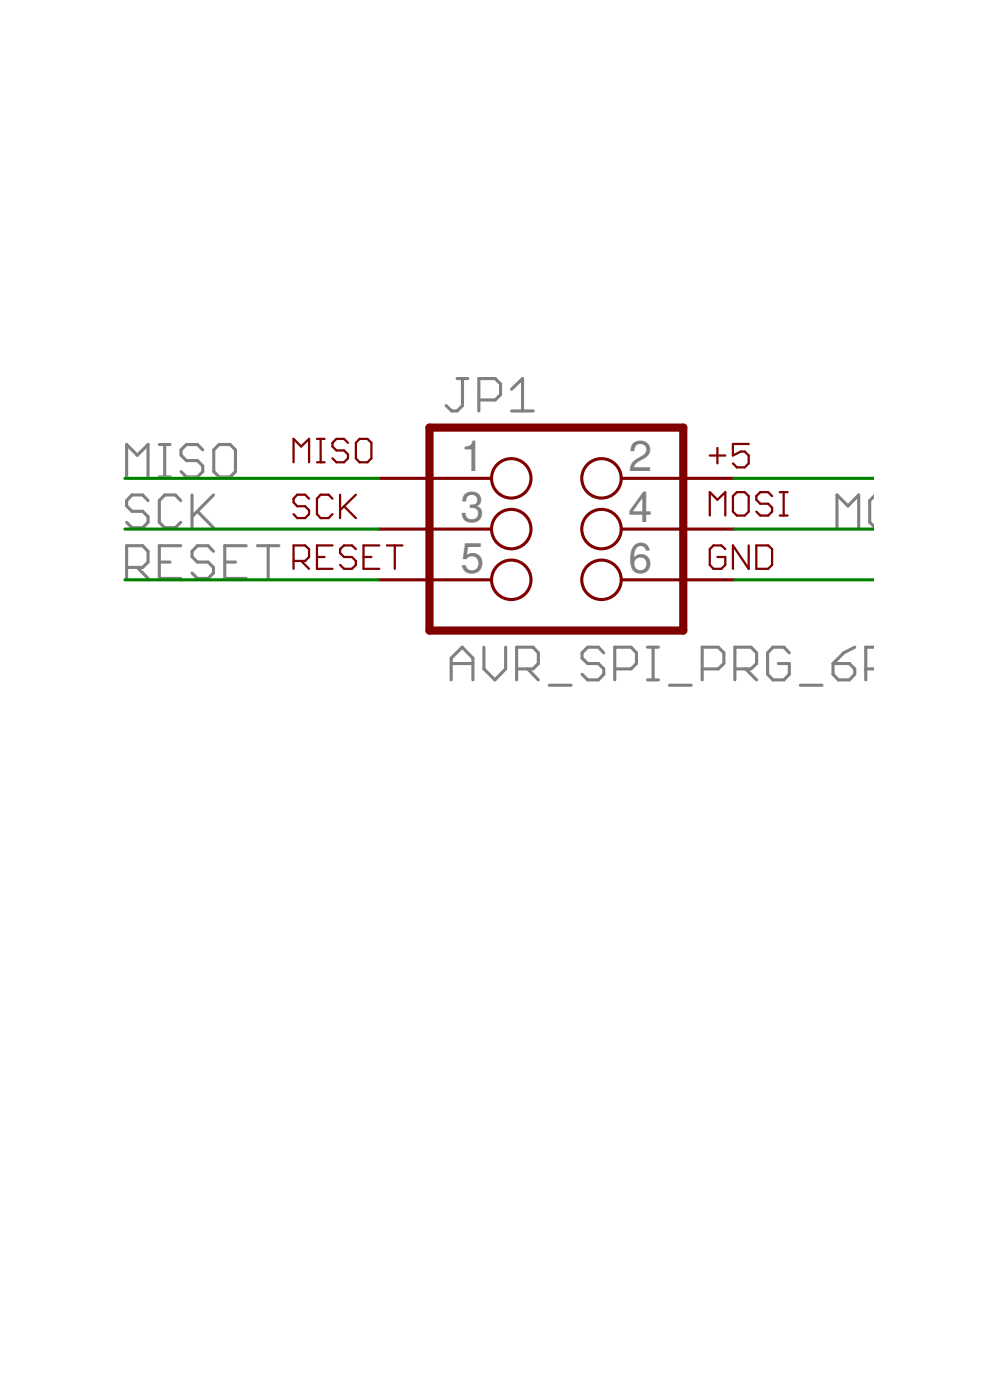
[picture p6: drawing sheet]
<svg xmlns="http://www.w3.org/2000/svg" width="74mm" height="105mm" viewBox="0 0 74 105" stroke-linecap="round" stroke-linejoin="round" font-family="sans-serif">
<defs><g id="words">
<g font-size="3.2" fill="#808080">
<text x="34.6" y="35.4">1</text>
<text x="47.2" y="35.4">2</text>
<text x="34.6" y="39.2">3</text>
<text x="47.2" y="39.2">4</text>
<text x="34.6" y="43">5</text>
<text x="47.2" y="43">6</text>
</g>
</g></defs>
<g fill="none" stroke="#808080" stroke-width=".23">
<path d="M9.5 35.8v-2.4l.8 .8 .8-.8v2.4M11.1 37.6l-.4-.4h-.8l-.4 .4v.4l.4 .4h.8l.4 .4v.4l-.4 .4h-.8l-.4-.4M12 35.8h.8M12 33.4h.8M12.4 33.4v2.4M13.6 37.6l-.4-.4h-.8l-.4 .4v1.6l.4 .4h.8l.4-.4M14.4 37.2v2.4M14.8 38.4l1.2 1.2M15.2 33.8l-.4-.4h-.8l-.4 .4v.4l.4 .4h.8l.4 .4v.4l-.4 .4h-.8l-.4-.4M16 37.2l-1.6 1.6M16 33.8l.4-.4h.9l.4 .4v1.6l-.4 .4h-.9l-.4-.4zM34.3 28.4h.8"/>
<path d="M34.7 28.4v2.1l-.4 .4h-.4l-.4-.4M35.9 30h1.3l.4-.4v-.8l-.4-.4h-1.3v2.5M38.4 30.9h1.6M38.4 29.2l.8-.8v2.5M62.8 39.6v-2.4l.8 .8 .9-.8v2.4M65.6 37.2l-.3 .4v1.6l.3 .4M9.5 42.6h1.2l.4-.4v-.8l-.4-.4h-1.2v2.4M10.3 42.6l.8 .8M12 42.2h.8M13.6 41h-1.6v2.4h1.6M16 41.4l-.4-.4h-.8l-.4 .4v.4l.4 .4h.8l.4 .4v.4l-.4 .4h-.8l-.4-.4M16.9 42.2h.8"/>
<path d="M18.5 41h-1.6v2.4h1.6M19.3 41h1.6M20.1 41v2.4M33.9 51.1v-1.7l.8-.8 .8 .8v1.7M33.9 49.8h1.6M36.3 48.6v1.6l.8 .9 .9-.9v-1.6M38.8 50.2h1.2l.4-.4v-.8l-.4-.4h-1.2v2.5M39.6 50.2l.8 .9M41.2 51.5h1.7M45.3 49l-.4-.4h-.8l-.4 .4v.4l.4 .4h.8l.4 .4v.4l-.4 .5h-.8l-.4-.5M46.1 50.2h1.3l.4-.4v-.8l-.4-.4h-1.3v2.5M48.6 48.6h.8"/>
<path d="M48.6 51.1h.8M49 48.6v2.5M50.2 51.5h1.7M52.7 50.2h1.2l.4-.4v-.8l-.4-.4h-1.2v2.5M55.2 50.2h1.2l.4-.4v-.8l-.4-.4h-1.2v2.5M56 50.2l.8 .9M59.2 49l-.4-.4h-.8l-.4 .4v1.6l.4 .5h.8l.4-.5v-.8h-.8M60.1 51.5h1.6M62.5 49.8h1.3l.4 .4v.4l-.4 .5h-.9l-.4-.5zM64.2 48.6l-.9 .4-.8 .8M65 50.2h.6M65.6 48.6h-.6v2.5"/>
</g>
<path d="M32.2 32.1h19.1v15.2h-19.1z" fill="none" stroke="#800000" stroke-width=".61"/>
<g fill="none" stroke="#800000" stroke-width=".17">
<path d="M22 34.7v-1.7l.6 .5 .6-.5v1.7M23.2 37.4l-.3-.3h-.6l-.3 .3v.3l.3 .3h.6l.3 .3v.3l-.3 .3h-.6l-.3-.3M23.8 34.7h.6M23.8 33h.6M24.1 33v1.7M25 37.4l-.3-.3h-.6l-.3 .3v1.2l.3 .3h.6l.3-.3M25.5 37.1v1.8M25.8 38l.9 .9M26.1 33.3l-.3-.3h-.5l-.3 .3v.2l.3 .3h.5l.3 .3v.3l-.3 .3h-.5l-.3-.3M26.7 37.1l-1.2 1.2M27 33h.6l.3 .3v1.1l-.3 .3h-.6l-.3-.3v-1.1zM53.3 38.7v-1.7l.5 .5 .6-.5v1.7"/>
<path d="M53.3 34.2h1.1M53.8 33.6v1.2M55.3 37h.6l.3 .3v1.1l-.3 .3h-.6l-.3-.3v-1.1zM56.2 33.3h-1.2v.9l.6-.3h.3l.3 .3v.6l-.3 .3h-.6l-.3-.3M58 37.3l-.3-.3h-.6l-.3 .3v.2l.3 .3h.6l.3 .3v.3l-.3 .3h-.6l-.3-.3M58.5 37h.6M58.5 38.7h.6M58.8 37v1.7M22 42.1h.9l.3-.3v-.6l-.3-.2h-.9v1.7M22.6 42.1l.6 .6M23.8 41.8h.6M25 41h-1.2v1.7h1.2"/>
<path d="M26.7 41.2l-.3-.2h-.6l-.3 .2v.3l.3 .3h.6l.3 .3v.3l-.3 .3h-.6l-.3-.3M27.3 41.8h.6M28.5 41h-1.2v1.7h1.2M29 41h1.2M29.6 41v1.7M54.4 41.2l-.3-.2h-.5l-.3 .2v1.2l.3 .3h.5l.3-.3v-.6h-.6M56.2 41v1.7l-1.2-1.7v1.7M56.8 41h.9l.3 .2v1.2l-.3 .3h-.9z"/>
</g>
<g fill="none" stroke="#800000" stroke-width=".23">
<path d="M28.4 35.9h8.5M28.4 39.7h8.5M46.6 35.9h8.5M46.6 39.7h8.5M28.4 43.5h8.5M46.6 43.5h8.5"/>
<circle cx="38.4" cy="39.7" r="1.48"/>
<circle cx="38.4" cy="35.9" r="1.48"/>
<circle cx="45.1" cy="39.7" r="1.48"/>
<circle cx="45.1" cy="35.9" r="1.48"/>
<circle cx="38.4" cy="43.5" r="1.48"/>
<circle cx="45.1" cy="43.5" r="1.48"/>
</g>
<path d="M9.4 39.7h19M9.4 35.9h19M55.1 39.7h10.5M55.1 35.9h10.5M9.4 43.5h19M55.1 43.5h10.5" fill="none" stroke="#008000" stroke-width=".23"/>
<use href="#words"/>
</svg>
